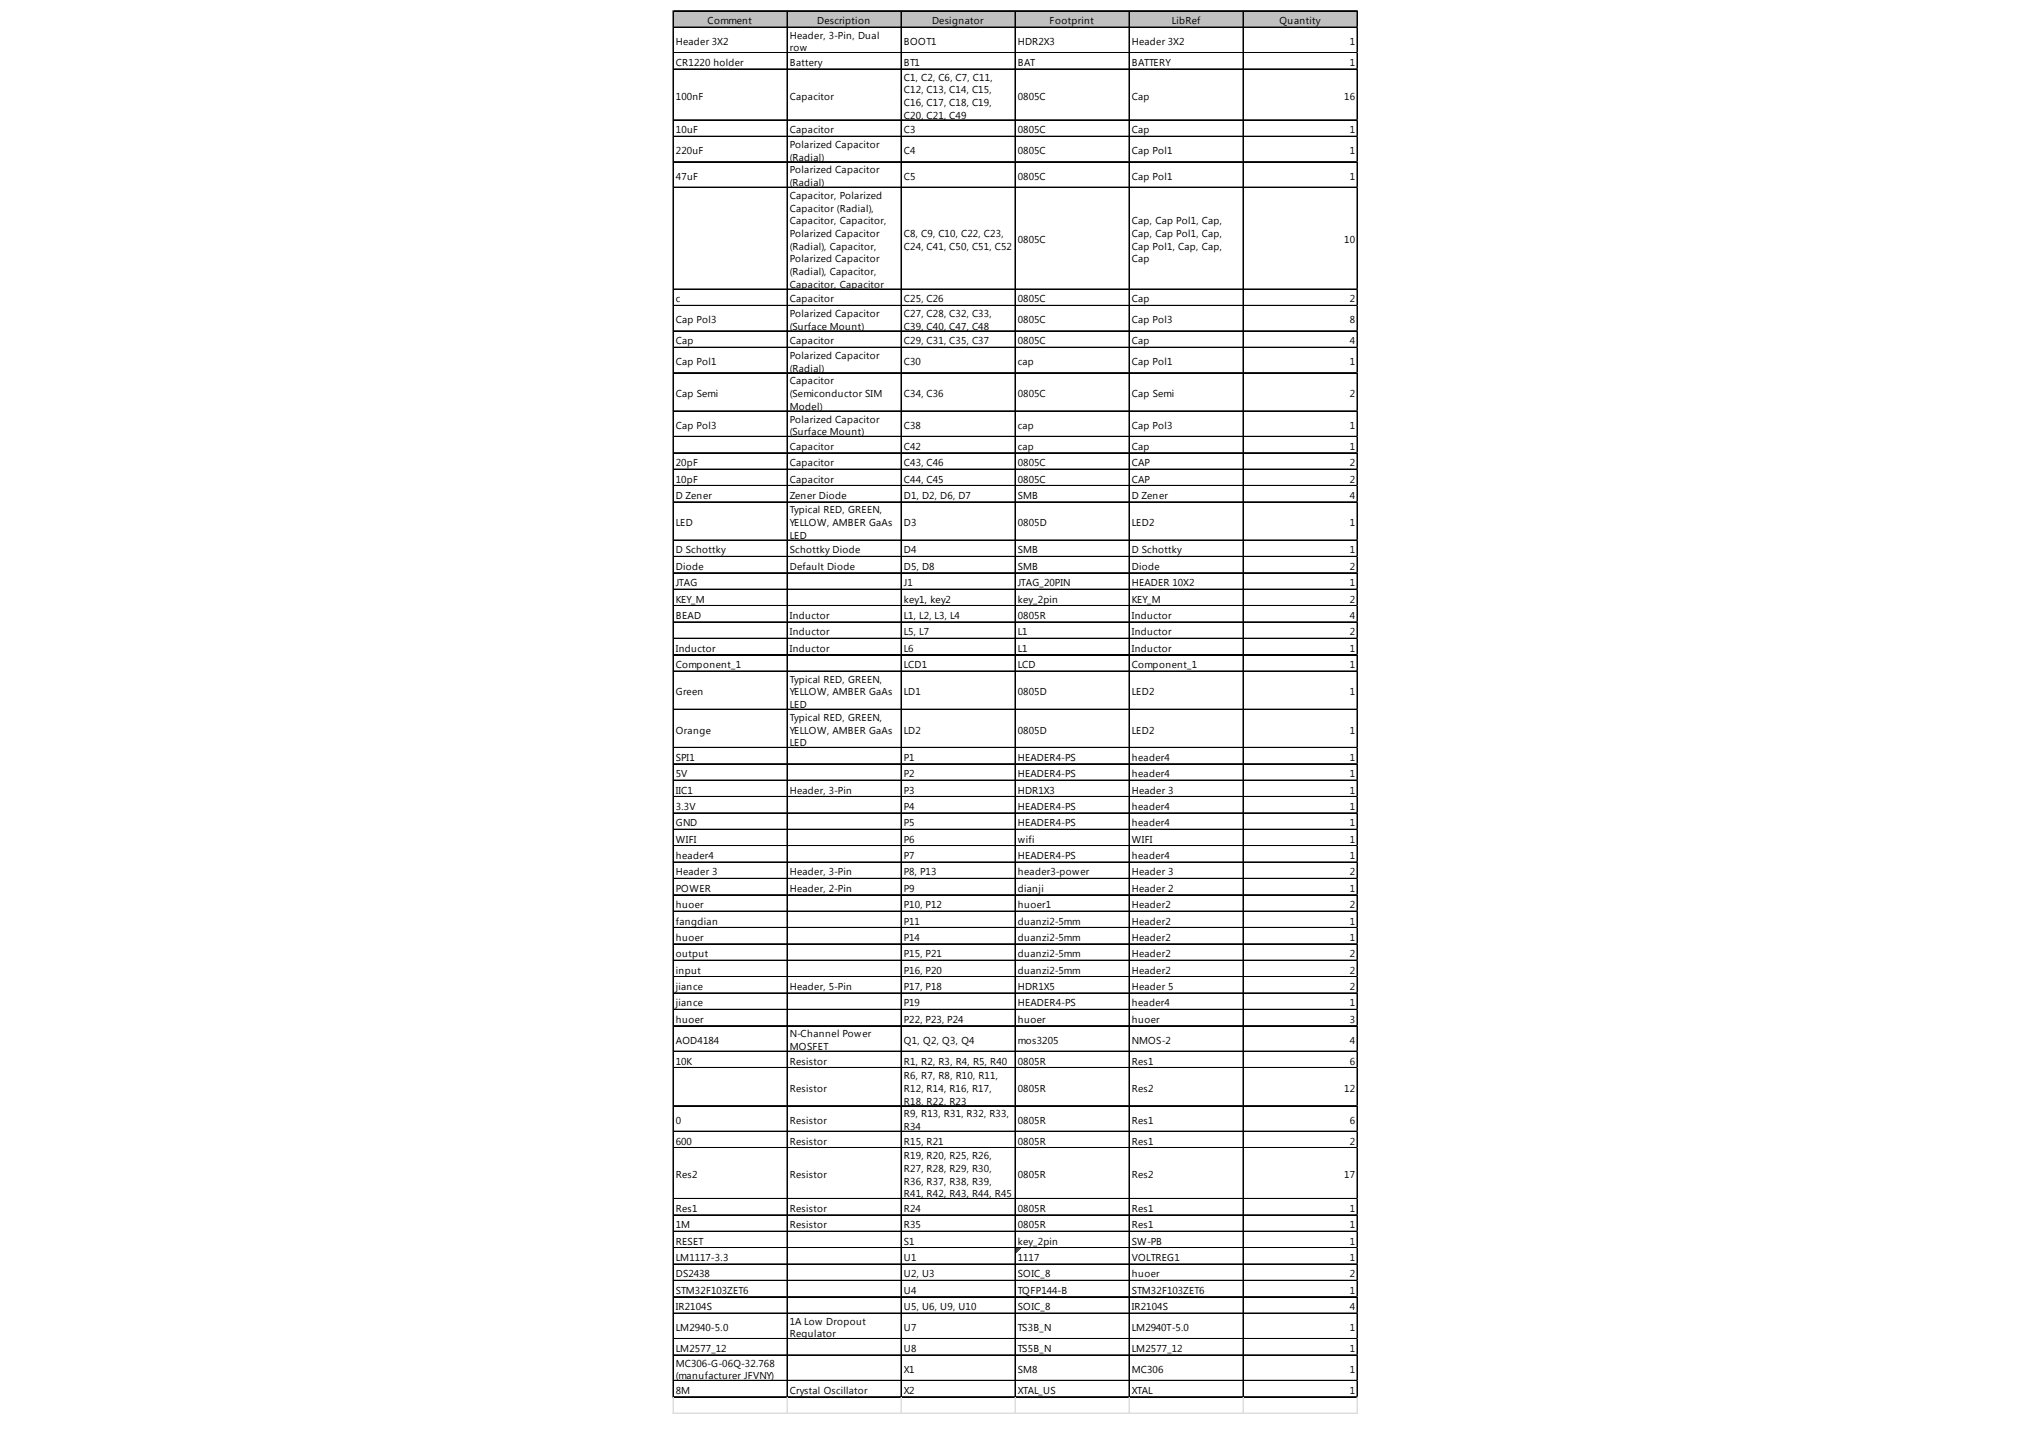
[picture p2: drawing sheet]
<svg xmlns="http://www.w3.org/2000/svg" width="287mm" height="202mm" viewBox="0 0 287 202" stroke-linecap="round" stroke-linejoin="round" font-family="sans-serif">
<defs><g id="words">
<g font-size="1.4">
<text x="99.8" y="3.4">Comment</text>
<text x="111.4" y="5.5">Header, 3-Pin, Dual</text>
<text x="115.2" y="3.4">Description</text>
<text x="131.4" y="3.4">Designator</text>
<text x="148" y="3.4">Footprint</text>
<text x="165.2" y="3.4">LibRef</text>
<text x="180.4" y="3.4">Quantity</text>
<text x="95.3" y="6.4">Header 3X2</text>
<text x="95.3" y="9.3">CR1220 holder</text>
<text x="111.4" y="7.3">row</text>
<text x="111.4" y="9.3">Battery</text>
<text x="127.4" y="6.4">BOOT1</text>
<text x="127.4" y="9.3">BT1</text>
<text x="127.4" y="11.4">C1, C2, C6, C7, C11,</text>
<text x="143.5" y="6.4">HDR2X3</text>
<text x="143.5" y="9.3">BAT</text>
<text x="159.6" y="6.4">Header 3X2</text>
<text x="159.6" y="9.3">BATTERY</text>
<text x="190.3" y="6.4">1</text>
<text x="190.3" y="9.3">1</text>
<text x="95.3" y="14.1">100nF</text>
<text x="111.4" y="14.1">Capacitor</text>
<text x="127.4" y="13.2">C12, C13, C14, C15,</text>
<text x="127.4" y="14.9">C16, C17, C18, C19,</text>
<text x="127.4" y="16.7">C20, C21, C49</text>
<text x="143.5" y="14.1">0805C</text>
<text x="159.6" y="14.1">Cap</text>
<text x="189.5" y="14.1">16</text>
<text x="95.3" y="18.8">10uF</text>
<text x="95.3" y="21.7">220uF</text>
<text x="111.4" y="18.8">Capacitor</text>
<text x="111.4" y="20.8">Polarized Capacitor</text>
<text x="111.4" y="22.6">(Radial)</text>
<text x="127.4" y="18.8">C3</text>
<text x="127.4" y="21.7">C4</text>
<text x="143.5" y="18.8">0805C</text>
<text x="143.5" y="21.7">0805C</text>
<text x="159.6" y="18.8">Cap</text>
<text x="159.6" y="21.7">Cap Pol1</text>
<text x="190.3" y="18.8">1</text>
<text x="190.3" y="21.7">1</text>
<text x="95.3" y="25.3">47uF</text>
<text x="111.4" y="24.4">Polarized Capacitor</text>
<text x="111.4" y="26.2">(Radial)</text>
<text x="111.4" y="28">Capacitor, Polarized</text>
<text x="111.4" y="29.8">Capacitor (Radial),</text>
<text x="127.4" y="25.3">C5</text>
<text x="143.5" y="25.3">0805C</text>
<text x="159.6" y="25.3">Cap Pol1</text>
<text x="190.3" y="25.3">1</text>
<text x="111.4" y="31.6">Capacitor, Capacitor,</text>
<text x="111.4" y="33.4">Polarized Capacitor</text>
<text x="111.4" y="35.2">(Radial), Capacitor,</text>
<text x="127.4" y="33.4">C8, C9, C10, C22, C23,</text>
<text x="127.4" y="35.2">C24, C41, C50, C51, C52</text>
<text x="143.5" y="34.3">0805C</text>
<text x="159.6" y="31.6">Cap, Cap Pol1, Cap,</text>
<text x="159.6" y="33.4">Cap, Cap Pol1, Cap,</text>
<text x="159.6" y="35.2">Cap Pol1, Cap, Cap,</text>
<text x="189.5" y="34.3">10</text>
<text x="111.4" y="37">Polarized Capacitor</text>
<text x="111.4" y="38.8">(Radial), Capacitor,</text>
<text x="111.4" y="40.6">Capacitor, Capacitor</text>
<text x="159.6" y="37">Cap</text>
<text x="95.3" y="42.6">c</text>
<text x="95.3" y="45.6">Cap Pol3</text>
<text x="111.4" y="42.6">Capacitor</text>
<text x="111.4" y="44.7">Polarized Capacitor</text>
<text x="111.4" y="46.5">(Surface Mount)</text>
<text x="127.4" y="42.6">C25, C26</text>
<text x="127.4" y="44.7">C27, C28, C32, C33,</text>
<text x="127.4" y="46.5">C39, C40, C47, C48</text>
<text x="143.5" y="42.6">0805C</text>
<text x="143.5" y="45.6">0805C</text>
<text x="159.6" y="42.6">Cap</text>
<text x="159.6" y="45.6">Cap Pol3</text>
<text x="190.3" y="42.6">2</text>
<text x="190.3" y="45.6">8</text>
<text x="95.3" y="48.5">Cap</text>
<text x="95.3" y="51.5">Cap Pol1</text>
<text x="111.4" y="48.5">Capacitor</text>
<text x="111.4" y="50.6">Polarized Capacitor</text>
<text x="111.4" y="52.4">(Radial)</text>
<text x="127.4" y="48.5">C29, C31, C35, C37</text>
<text x="127.4" y="51.5">C30</text>
<text x="143.5" y="48.5">0805C</text>
<text x="143.5" y="51.5">cap</text>
<text x="159.6" y="48.5">Cap</text>
<text x="159.6" y="51.5">Cap Pol1</text>
<text x="190.3" y="48.5">4</text>
<text x="190.3" y="51.5">1</text>
<text x="95.3" y="56">Cap Semi</text>
<text x="111.4" y="54.2">Capacitor</text>
<text x="111.4" y="56">(Semiconductor SIM</text>
<text x="111.4" y="57.8">Model)</text>
<text x="111.4" y="59.6">Polarized Capacitor</text>
<text x="127.4" y="56">C34, C36</text>
<text x="143.5" y="56">0805C</text>
<text x="159.6" y="56">Cap Semi</text>
<text x="190.3" y="56">2</text>
<text x="95.3" y="60.5">Cap Pol3</text>
<text x="95.3" y="65.7">20pF</text>
<text x="111.4" y="61.4">(Surface Mount)</text>
<text x="111.4" y="63.4">Capacitor</text>
<text x="111.4" y="65.7">Capacitor</text>
<text x="127.4" y="60.5">C38</text>
<text x="127.4" y="63.4">C42</text>
<text x="127.4" y="65.7">C43, C46</text>
<text x="143.5" y="60.5">cap</text>
<text x="143.5" y="63.4">cap</text>
<text x="143.5" y="65.7">0805C</text>
<text x="159.6" y="60.5">Cap Pol3</text>
<text x="159.6" y="63.4">Cap</text>
<text x="159.6" y="65.7">CAP</text>
<text x="190.3" y="60.5">1</text>
<text x="190.3" y="63.4">1</text>
<text x="190.3" y="65.7">2</text>
<text x="95.3" y="68">10pF</text>
<text x="95.3" y="70.3">D Zener</text>
<text x="111.4" y="68">Capacitor</text>
<text x="111.4" y="70.3">Zener Diode</text>
<text x="127.4" y="68">C44, C45</text>
<text x="127.4" y="70.3">D1, D2, D6, D7</text>
<text x="143.5" y="68">0805C</text>
<text x="143.5" y="70.3">SMB</text>
<text x="159.6" y="68">CAP</text>
<text x="159.6" y="70.3">D Zener</text>
<text x="190.3" y="68">2</text>
<text x="190.3" y="70.3">4</text>
<text x="95.3" y="74.2">LED</text>
<text x="111.4" y="72.4">Typical RED, GREEN,</text>
<text x="111.4" y="74.2">YELLOW, AMBER GaAs</text>
<text x="111.4" y="76">LED</text>
<text x="127.4" y="74.2">D3</text>
<text x="143.5" y="74.2">0805D</text>
<text x="159.6" y="74.2">LED2</text>
<text x="190.3" y="74.2">1</text>
<text x="95.3" y="78">D Schottky</text>
<text x="95.3" y="80.3">Diode</text>
<text x="95.3" y="82.6">JTAG</text>
<text x="111.4" y="78">Schottky Diode</text>
<text x="111.4" y="80.3">Default Diode</text>
<text x="127.4" y="78">D4</text>
<text x="127.4" y="80.3">D5, D8</text>
<text x="127.4" y="82.6">J1</text>
<text x="143.5" y="78">SMB</text>
<text x="143.5" y="80.3">SMB</text>
<text x="143.5" y="82.6">JTAG_20PIN</text>
<text x="159.6" y="78">D Schottky</text>
<text x="159.6" y="80.3">Diode</text>
<text x="159.6" y="82.6">HEADER 10X2</text>
<text x="190.3" y="78">1</text>
<text x="190.3" y="80.3">2</text>
<text x="190.3" y="82.6">1</text>
<text x="95.3" y="84.9">KEY_M</text>
<text x="95.3" y="87.3">BEAD</text>
<text x="111.4" y="87.3">Inductor</text>
<text x="111.4" y="89.6">Inductor</text>
<text x="127.4" y="84.9">key1, key2</text>
<text x="127.4" y="87.3">L1, L2, L3, L4</text>
<text x="127.4" y="89.6">L5, L7</text>
<text x="143.5" y="84.9">key_2pin</text>
<text x="143.5" y="87.3">0805R</text>
<text x="143.5" y="89.6">L1</text>
<text x="159.6" y="84.9">KEY_M</text>
<text x="159.6" y="87.3">Inductor</text>
<text x="159.6" y="89.6">Inductor</text>
<text x="190.3" y="84.9">2</text>
<text x="190.3" y="87.3">4</text>
<text x="190.3" y="89.6">2</text>
<text x="95.3" y="91.9">Inductor</text>
<text x="95.3" y="94.2">Component_1</text>
<text x="111.4" y="91.9">Inductor</text>
<text x="127.4" y="91.9">L6</text>
<text x="127.4" y="94.2">LCD1</text>
<text x="143.5" y="91.9">L1</text>
<text x="143.5" y="94.2">LCD</text>
<text x="159.6" y="91.9">Inductor</text>
<text x="159.6" y="94.2">Component_1</text>
<text x="190.3" y="91.9">1</text>
<text x="190.3" y="94.2">1</text>
<text x="95.3" y="98">Green</text>
<text x="111.4" y="96.2">Typical RED, GREEN,</text>
<text x="111.4" y="98">YELLOW, AMBER GaAs</text>
<text x="111.4" y="99.8">LED</text>
<text x="111.4" y="101.6">Typical RED, GREEN,</text>
<text x="127.4" y="98">LD1</text>
<text x="143.5" y="98">0805D</text>
<text x="159.6" y="98">LED2</text>
<text x="190.3" y="98">1</text>
<text x="95.3" y="103.4">Orange</text>
<text x="95.3" y="107.3">SPI1</text>
<text x="111.4" y="103.4">YELLOW, AMBER GaAs</text>
<text x="111.4" y="105.2">LED</text>
<text x="127.4" y="103.4">LD2</text>
<text x="127.4" y="107.3">P1</text>
<text x="143.5" y="103.4">0805D</text>
<text x="143.5" y="107.3">HEADER4-PS</text>
<text x="159.6" y="103.4">LED2</text>
<text x="159.6" y="107.3">header4</text>
<text x="190.3" y="103.4">1</text>
<text x="190.3" y="107.3">1</text>
<text x="95.3" y="109.6">5V</text>
<text x="95.3" y="111.9">IIC1</text>
<text x="111.4" y="111.9">Header, 3-Pin</text>
<text x="127.4" y="109.6">P2</text>
<text x="127.4" y="111.9">P3</text>
<text x="143.5" y="109.6">HEADER4-PS</text>
<text x="143.5" y="111.9">HDR1X3</text>
<text x="159.6" y="109.6">header4</text>
<text x="159.6" y="111.9">Header 3</text>
<text x="190.3" y="109.6">1</text>
<text x="190.3" y="111.9">1</text>
<text x="95.3" y="114.2">3.3V</text>
<text x="95.3" y="116.5">GND</text>
<text x="95.3" y="118.8">WIFI</text>
<text x="127.4" y="114.2">P4</text>
<text x="127.4" y="116.5">P5</text>
<text x="127.4" y="118.8">P6</text>
<text x="143.5" y="114.2">HEADER4-PS</text>
<text x="143.5" y="116.5">HEADER4-PS</text>
<text x="143.5" y="118.8">wifi</text>
<text x="159.6" y="114.2">header4</text>
<text x="159.6" y="116.5">header4</text>
<text x="159.6" y="118.8">WIFI</text>
<text x="190.3" y="114.2">1</text>
<text x="190.3" y="116.5">1</text>
<text x="190.3" y="118.8">1</text>
<text x="95.3" y="121.1">header4</text>
<text x="95.3" y="123.4">Header 3</text>
<text x="95.3" y="125.7">POWER</text>
<text x="111.4" y="123.4">Header, 3-Pin</text>
<text x="111.4" y="125.7">Header, 2-Pin</text>
<text x="127.4" y="121.1">P7</text>
<text x="127.4" y="123.4">P8, P13</text>
<text x="127.4" y="125.7">P9</text>
<text x="143.5" y="121.1">HEADER4-PS</text>
<text x="143.5" y="123.4">header3-power</text>
<text x="143.5" y="125.7">dianji</text>
<text x="159.6" y="121.1">header4</text>
<text x="159.6" y="123.4">Header 3</text>
<text x="159.6" y="125.7">Header 2</text>
<text x="190.3" y="121.1">1</text>
<text x="190.3" y="123.4">2</text>
<text x="190.3" y="125.7">1</text>
<text x="95.3" y="128">huoer</text>
<text x="95.3" y="130.3">fangdian</text>
<text x="127.4" y="128">P10, P12</text>
<text x="127.4" y="130.3">P11</text>
<text x="143.5" y="128">huoer1</text>
<text x="143.5" y="130.3">duanzi2-5mm</text>
<text x="159.6" y="128">Header2</text>
<text x="159.6" y="130.3">Header2</text>
<text x="190.3" y="128">2</text>
<text x="190.3" y="130.3">1</text>
<text x="95.3" y="132.6">huoer</text>
<text x="95.3" y="134.9">output</text>
<text x="95.3" y="137.2">input</text>
<text x="127.4" y="132.6">P14</text>
<text x="127.4" y="134.9">P15, P21</text>
<text x="127.4" y="137.2">P16, P20</text>
<text x="143.5" y="132.6">duanzi2-5mm</text>
<text x="143.5" y="134.9">duanzi2-5mm</text>
<text x="143.5" y="137.2">duanzi2-5mm</text>
<text x="159.6" y="132.6">Header2</text>
<text x="159.6" y="134.9">Header2</text>
<text x="159.6" y="137.2">Header2</text>
<text x="190.3" y="132.6">1</text>
<text x="190.3" y="134.9">2</text>
<text x="190.3" y="137.2">2</text>
<text x="95.3" y="139.6">jiance</text>
<text x="95.3" y="141.9">jiance</text>
<text x="111.4" y="139.6">Header, 5-Pin</text>
<text x="127.4" y="139.6">P17, P18</text>
<text x="127.4" y="141.9">P19</text>
<text x="143.5" y="139.6">HDR1X5</text>
<text x="143.5" y="141.9">HEADER4-PS</text>
<text x="159.6" y="139.6">Header 5</text>
<text x="159.6" y="141.9">header4</text>
<text x="190.3" y="139.6">2</text>
<text x="190.3" y="141.9">1</text>
<text x="95.3" y="144.2">huoer</text>
<text x="95.3" y="147.1">AOD4184</text>
<text x="111.4" y="146.2">N-Channel Power</text>
<text x="111.4" y="148">MOSFET</text>
<text x="127.4" y="144.2">P22, P23, P24</text>
<text x="127.4" y="147.1">Q1, Q2, Q3, Q4</text>
<text x="143.5" y="144.2">huoer</text>
<text x="143.5" y="147.1">mos3205</text>
<text x="159.6" y="144.2">huoer</text>
<text x="159.6" y="147.1">NMOS-2</text>
<text x="190.3" y="144.2">3</text>
<text x="190.3" y="147.1">4</text>
<text x="95.3" y="150.1">10K</text>
<text x="111.4" y="150.1">Resistor</text>
<text x="111.4" y="153.9">Resistor</text>
<text x="127.4" y="150.1">R1, R2, R3, R4, R5, R40</text>
<text x="127.4" y="152.1">R6, R7, R8, R10, R11,</text>
<text x="127.4" y="153.9">R12, R14, R16, R17,</text>
<text x="127.4" y="155.7">R18, R22, R23</text>
<text x="143.5" y="150.1">0805R</text>
<text x="143.5" y="153.9">0805R</text>
<text x="159.6" y="150.1">Res1</text>
<text x="159.6" y="153.9">Res2</text>
<text x="189.5" y="153.9">12</text>
<text x="190.3" y="150.1">6</text>
<text x="95.3" y="158.4">0</text>
<text x="95.3" y="161.4">600</text>
<text x="111.4" y="158.4">Resistor</text>
<text x="111.4" y="161.4">Resistor</text>
<text x="127.4" y="157.5">R9, R13, R31, R32, R33,</text>
<text x="127.4" y="159.3">R34</text>
<text x="127.4" y="161.4">R15, R21</text>
<text x="143.5" y="158.4">0805R</text>
<text x="143.5" y="161.4">0805R</text>
<text x="159.6" y="158.4">Res1</text>
<text x="159.6" y="161.4">Res1</text>
<text x="190.3" y="158.4">6</text>
<text x="190.3" y="161.4">2</text>
<text x="95.3" y="166.1">Res2</text>
<text x="111.4" y="166.1">Resistor</text>
<text x="127.4" y="163.4">R19, R20, R25, R26,</text>
<text x="127.4" y="165.2">R27, R28, R29, R30,</text>
<text x="127.4" y="167">R36, R37, R38, R39,</text>
<text x="143.5" y="166.1">0805R</text>
<text x="159.6" y="166.1">Res2</text>
<text x="189.5" y="166.1">17</text>
<text x="95.3" y="170.8">Res1</text>
<text x="95.3" y="173.1">1M</text>
<text x="111.4" y="170.8">Resistor</text>
<text x="111.4" y="173.1">Resistor</text>
<text x="127.4" y="168.8">R41, R42, R43, R44, R45</text>
<text x="127.4" y="170.8">R24</text>
<text x="127.4" y="173.1">R35</text>
<text x="143.5" y="170.8">0805R</text>
<text x="143.5" y="173.1">0805R</text>
<text x="159.6" y="170.8">Res1</text>
<text x="159.6" y="173.1">Res1</text>
<text x="190.3" y="170.8">1</text>
<text x="190.3" y="173.1">1</text>
<text x="95.3" y="175.5">RESET</text>
<text x="95.3" y="177.8">LM1117-3.3</text>
<text x="127.4" y="175.5">S1</text>
<text x="127.4" y="177.8">U1</text>
<text x="143.5" y="175.5">key_2pin</text>
<text x="143.5" y="177.8">1117</text>
<text x="159.6" y="175.5">SW-PB</text>
<text x="159.6" y="177.8">VOLTREG1</text>
<text x="190.3" y="175.5">1</text>
<text x="190.3" y="177.8">1</text>
<text x="95.3" y="180.1">DS2438</text>
<text x="95.3" y="182.4">STM32F103ZET6</text>
<text x="95.3" y="184.7">IR2104S</text>
<text x="127.4" y="180.1">U2, U3</text>
<text x="127.4" y="182.4">U4</text>
<text x="127.4" y="184.7">U5, U6, U9, U10</text>
<text x="143.5" y="180.1">SOIC_8</text>
<text x="143.5" y="182.4">TQFP144-B</text>
<text x="143.5" y="184.7">SOIC_8</text>
<text x="159.6" y="180.1">huoer</text>
<text x="159.6" y="182.4">STM32F103ZET6</text>
<text x="159.6" y="184.7">IR2104S</text>
<text x="190.3" y="180.1">2</text>
<text x="190.3" y="182.4">1</text>
<text x="190.3" y="184.7">4</text>
<text x="95.3" y="187.6">LM2940-5.0</text>
<text x="95.3" y="190.6">LM2577_12</text>
<text x="111.4" y="186.7">1A Low Dropout</text>
<text x="111.4" y="188.5">Regulator</text>
<text x="127.4" y="187.6">U7</text>
<text x="127.4" y="190.6">U8</text>
<text x="143.5" y="187.6">TS3B_N</text>
<text x="143.5" y="190.6">TS5B_N</text>
<text x="159.6" y="187.6">LM2940T-5.0</text>
<text x="159.6" y="190.6">LM2577_12</text>
<text x="190.3" y="187.6">1</text>
<text x="190.3" y="190.6">1</text>
<text x="95.3" y="192.6">MC306-G-06Q-32.768</text>
<text x="95.3" y="194.4">(manufacturer JFVNY)</text>
<text x="95.3" y="196.5">8M</text>
<text x="111.4" y="196.5">Crystal Oscillator</text>
<text x="127.4" y="193.5">X1</text>
<text x="127.4" y="196.5">X2</text>
<text x="143.5" y="193.5">SM8</text>
<text x="143.5" y="196.5">XTAL_US</text>
<text x="159.6" y="193.5">MC306</text>
<text x="159.6" y="196.5">XTAL</text>
<text x="190.3" y="193.5">1</text>
<text x="190.3" y="196.5">1</text>
</g>
</g></defs>
<path d="M95 1.6h96.5v2.3h-96.5z" fill="#c0c0c0"/>
<path d="M143.3 176h.6" fill="none" stroke="#008000" stroke-width=".14"/>
<path d="M143.3 176h.6v.1h-.6z" fill="#008000"/>
<path d="M143.3 176.1h.5" fill="none" stroke="#008000" stroke-width=".14"/>
<path d="M143.3 176.1h.5v.1h-.5z" fill="#008000"/>
<path d="M143.3 176.2h.3" fill="none" stroke="#008000" stroke-width=".14"/>
<path d="M143.3 176.2h.3v.2h-.3z" fill="#008000"/>
<path d="M143.3 176.4h.2" fill="none" stroke="#008000" stroke-width=".14"/>
<path d="M143.3 176.4h.2v.1h-.2z" fill="#008000"/>
<path d="M143.3 176.5h.1" fill="none" stroke="#008000" stroke-width=".14"/>
<path d="M143.3 176.5h.1v.1h-.1z" fill="#008000"/>
<g fill="none" stroke="#000" stroke-width=".14">
<path d="M94.9 1.5v195.5M95 1.5v195.5M95 1.5h96.5M95 1.6h96.5M95 3.8h96.5M95 3.9h96.5M95 7.4h96.5M95 7.5h96.5M95 9.7h96.5M95 9.8h96.5M95 16.9h96.5M95 17h96.5"/>
<path d="M95 19.2h96.5M95 19.3h96.5M111 1.6v195.4M127 1.6v195.4M127.1 1.6v195.4M143.1 1.6v195.4M143.2 1.6v195.4M159.2 1.6v195.4M159.3 1.6v195.4M175.3 1.6v195.4M191.3 1.6v195.4M191.4 1.6v195.4"/>
<path d="M95 22.8h96.5M95 26.4h96.5M95 40.7h96.5M95 40.8h96.5M95 43h96.5M95 43.1h96.5M95 46.6h96.5M95 46.7h96.5M95 48.9h96.5M95 49h96.5M95 52.5h96.5M95 52.6h96.5"/>
<path d="M95 57.9h96.5M95 58h96.5M95 61.5h96.5M95 61.6h96.5M95 63.8h96.5M95 63.9h96.5M95 66.1h96.5M95 66.2h96.5M95 68.4h96.5M95 68.5h96.5M95 70.7h96.5M95 70.8h96.5"/>
<path d="M95 76.1h96.5M95 76.2h96.5M95 78.4h96.5M95 78.5h96.5M95 80.7h96.5M95 80.8h96.5M95 83h96.5M95 83.1h96.5M95 85.3h96.5M95 85.4h96.5M95 87.7h96.5M95 90h96.5"/>
<path d="M95 92.3h96.5M95 94.6h96.5M95 100h96.5M95 105.3h96.5M95 105.4h96.5M95 107.7h96.5M95 110h96.5M95 112.3h96.5M95 114.6h96.5M95 116.9h96.5M95 119.2h96.5M95 119.3h96.5"/>
<path d="M95 121.5h96.5M95 121.6h96.5M95 123.8h96.5M95 123.9h96.5M95 126.1h96.5M95 126.2h96.5M95 128.4h96.5M95 128.5h96.5M95 130.7h96.5M95 130.8h96.5M95 133h96.5M95 133.1h96.5"/>
<path d="M95 135.3h96.5M95 135.4h96.5M95 137.7h96.5M95 140h96.5M95 142.3h96.5M95 144.6h96.5M95 148.2h96.5M95 150.5h96.5M95 155.9h96.5M95 159.4h96.5M95 159.5h96.5M95 161.8h96.5"/>
<path d="M95 168.9h96.5M95 169h96.5M95 171.2h96.5M95 171.3h96.5M95 173.5h96.5M95 173.6h96.5M95 175.9h96.5M95 178.2h96.5M95 180.5h96.5M95 182.8h96.5M95 185.1h96.5M95 188.7h96.5"/>
<path d="M95 191h96.5M95 194.6h96.5M95 196.9h96.5"/>
</g>
<g fill="none" stroke="#dadcdd" stroke-width=".14">
<path d="M191.5 1.5h.1M94.9 197v2.4M95 197v2.4M111 197v2.4M127 197v2.4M127.1 197v2.4M143.1 197v2.4M143.2 197v2.4M159.2 197v2.4M159.3 197v2.4M175.3 197v2.4M191.3 197v2.4"/>
<path d="M191.4 197v2.4"/>
</g>
<path d="M191.5 1.5v.1z" fill="#dadcdd"/>
<path d="M191.5 3.8h.1" fill="none" stroke="#dadcdd" stroke-width=".14"/>
<path d="M191.5 3.8v.1z" fill="#dadcdd"/>
<path d="M191.5 7.4h.1" fill="none" stroke="#dadcdd" stroke-width=".14"/>
<path d="M191.5 7.4v.1z" fill="#dadcdd"/>
<path d="M191.5 9.7h.1" fill="none" stroke="#dadcdd" stroke-width=".14"/>
<path d="M191.5 9.7v.1z" fill="#dadcdd"/>
<path d="M191.5 16.9h.1" fill="none" stroke="#dadcdd" stroke-width=".14"/>
<path d="M191.5 16.9v.1z" fill="#dadcdd"/>
<path d="M191.5 19.2h.1" fill="none" stroke="#dadcdd" stroke-width=".14"/>
<path d="M191.5 19.2v.1z" fill="#dadcdd"/>
<path d="M191.5 22.8h.1" fill="none" stroke="#dadcdd" stroke-width=".14"/>
<path d="M191.5 22.8v.1z" fill="#dadcdd"/>
<path d="M191.5 26.4h.1" fill="none" stroke="#dadcdd" stroke-width=".14"/>
<path d="M191.5 26.4v.1z" fill="#dadcdd"/>
<path d="M191.5 40.7h.1" fill="none" stroke="#dadcdd" stroke-width=".14"/>
<path d="M191.5 40.7v.2z" fill="#dadcdd"/>
<path d="M191.5 43h.1" fill="none" stroke="#dadcdd" stroke-width=".14"/>
<path d="M191.5 43v.2z" fill="#dadcdd"/>
<path d="M191.5 46.6h.1" fill="none" stroke="#dadcdd" stroke-width=".14"/>
<path d="M191.5 46.6v.2z" fill="#dadcdd"/>
<path d="M191.5 48.9h.1" fill="none" stroke="#dadcdd" stroke-width=".14"/>
<path d="M191.5 48.9v.2z" fill="#dadcdd"/>
<path d="M191.5 52.5h.1" fill="none" stroke="#dadcdd" stroke-width=".14"/>
<path d="M191.5 52.5v.2z" fill="#dadcdd"/>
<path d="M191.5 57.9h.1" fill="none" stroke="#dadcdd" stroke-width=".14"/>
<path d="M191.5 57.9v.1z" fill="#dadcdd"/>
<path d="M191.5 61.5h.1" fill="none" stroke="#dadcdd" stroke-width=".14"/>
<path d="M191.5 61.5v.1z" fill="#dadcdd"/>
<path d="M191.5 63.8h.1" fill="none" stroke="#dadcdd" stroke-width=".14"/>
<path d="M191.5 63.8v.1z" fill="#dadcdd"/>
<path d="M191.5 66.1h.1" fill="none" stroke="#dadcdd" stroke-width=".14"/>
<path d="M191.5 66.1v.1z" fill="#dadcdd"/>
<path d="M191.5 68.4h.1" fill="none" stroke="#dadcdd" stroke-width=".14"/>
<path d="M191.5 68.4v.2z" fill="#dadcdd"/>
<path d="M191.5 70.7h.1" fill="none" stroke="#dadcdd" stroke-width=".14"/>
<path d="M191.5 70.7v.2z" fill="#dadcdd"/>
<path d="M191.5 76.1h.1" fill="none" stroke="#dadcdd" stroke-width=".14"/>
<path d="M191.5 76.1v.1z" fill="#dadcdd"/>
<path d="M191.5 78.4h.1" fill="none" stroke="#dadcdd" stroke-width=".14"/>
<path d="M191.5 78.4v.2z" fill="#dadcdd"/>
<path d="M191.5 80.7h.1" fill="none" stroke="#dadcdd" stroke-width=".14"/>
<path d="M191.5 80.7v.2z" fill="#dadcdd"/>
<path d="M191.5 83h.1" fill="none" stroke="#dadcdd" stroke-width=".14"/>
<path d="M191.5 83v.2z" fill="#dadcdd"/>
<path d="M191.5 85.3h.1" fill="none" stroke="#dadcdd" stroke-width=".14"/>
<path d="M191.5 85.3v.2z" fill="#dadcdd"/>
<path d="M191.5 87.7h.1" fill="none" stroke="#dadcdd" stroke-width=".14"/>
<path d="M191.5 87.7v.1z" fill="#dadcdd"/>
<path d="M191.5 90h.1" fill="none" stroke="#dadcdd" stroke-width=".14"/>
<path d="M191.5 90v.1z" fill="#dadcdd"/>
<path d="M191.5 92.3h.1" fill="none" stroke="#dadcdd" stroke-width=".14"/>
<path d="M191.5 92.3v.1z" fill="#dadcdd"/>
<path d="M191.5 94.6h.1" fill="none" stroke="#dadcdd" stroke-width=".14"/>
<path d="M191.5 94.6v.1z" fill="#dadcdd"/>
<path d="M191.5 100h.1" fill="none" stroke="#dadcdd" stroke-width=".14"/>
<path d="M191.5 100v.1z" fill="#dadcdd"/>
<path d="M191.5 105.3h.1" fill="none" stroke="#dadcdd" stroke-width=".14"/>
<path d="M191.5 105.3v.2z" fill="#dadcdd"/>
<path d="M191.5 107.7h.1" fill="none" stroke="#dadcdd" stroke-width=".14"/>
<path d="M191.5 107.7v.1z" fill="#dadcdd"/>
<path d="M191.5 110h.1" fill="none" stroke="#dadcdd" stroke-width=".14"/>
<path d="M191.5 110v.1z" fill="#dadcdd"/>
<path d="M191.5 112.3h.1" fill="none" stroke="#dadcdd" stroke-width=".14"/>
<path d="M191.5 112.3v.1z" fill="#dadcdd"/>
<path d="M191.5 114.6h.1" fill="none" stroke="#dadcdd" stroke-width=".14"/>
<path d="M191.5 114.6v.1z" fill="#dadcdd"/>
<path d="M191.5 116.9h.1" fill="none" stroke="#dadcdd" stroke-width=".14"/>
<path d="M191.5 116.9v.1z" fill="#dadcdd"/>
<path d="M191.5 119.2h.1" fill="none" stroke="#dadcdd" stroke-width=".14"/>
<path d="M191.5 119.2v.1z" fill="#dadcdd"/>
<path d="M191.5 121.5h.1" fill="none" stroke="#dadcdd" stroke-width=".14"/>
<path d="M191.5 121.5v.1z" fill="#dadcdd"/>
<path d="M191.5 123.8h.1" fill="none" stroke="#dadcdd" stroke-width=".14"/>
<path d="M191.5 123.8v.1z" fill="#dadcdd"/>
<path d="M191.5 126.1h.1" fill="none" stroke="#dadcdd" stroke-width=".14"/>
<path d="M191.5 126.1v.1z" fill="#dadcdd"/>
<path d="M191.5 128.4h.1" fill="none" stroke="#dadcdd" stroke-width=".14"/>
<path d="M191.5 128.4v.1z" fill="#dadcdd"/>
<path d="M191.5 130.7h.1" fill="none" stroke="#dadcdd" stroke-width=".14"/>
<path d="M191.5 130.7v.2z" fill="#dadcdd"/>
<path d="M191.5 133h.1" fill="none" stroke="#dadcdd" stroke-width=".14"/>
<path d="M191.5 133v.2z" fill="#dadcdd"/>
<path d="M191.5 135.3h.1" fill="none" stroke="#dadcdd" stroke-width=".14"/>
<path d="M191.5 135.3v.2z" fill="#dadcdd"/>
<path d="M191.5 137.7h.1" fill="none" stroke="#dadcdd" stroke-width=".14"/>
<path d="M191.5 137.7v.1z" fill="#dadcdd"/>
<path d="M191.5 140h.1" fill="none" stroke="#dadcdd" stroke-width=".14"/>
<path d="M191.5 140v.1z" fill="#dadcdd"/>
<path d="M191.5 142.3h.1" fill="none" stroke="#dadcdd" stroke-width=".14"/>
<path d="M191.5 142.3v.1z" fill="#dadcdd"/>
<path d="M191.5 144.6h.1" fill="none" stroke="#dadcdd" stroke-width=".14"/>
<path d="M191.5 144.6v.1z" fill="#dadcdd"/>
<path d="M191.5 148.2h.1" fill="none" stroke="#dadcdd" stroke-width=".14"/>
<path d="M191.5 148.2v.1z" fill="#dadcdd"/>
<path d="M191.5 150.5h.1" fill="none" stroke="#dadcdd" stroke-width=".14"/>
<path d="M191.5 150.5v.1z" fill="#dadcdd"/>
<path d="M191.5 155.9h.1" fill="none" stroke="#dadcdd" stroke-width=".14"/>
<path d="M191.5 155.9v.1z" fill="#dadcdd"/>
<path d="M191.5 159.4h.1" fill="none" stroke="#dadcdd" stroke-width=".14"/>
<path d="M191.5 159.4v.2z" fill="#dadcdd"/>
<path d="M191.5 161.8h.1" fill="none" stroke="#dadcdd" stroke-width=".14"/>
<path d="M191.5 161.8v.1z" fill="#dadcdd"/>
<path d="M191.5 168.9h.1" fill="none" stroke="#dadcdd" stroke-width=".14"/>
<path d="M191.5 168.9v.2z" fill="#dadcdd"/>
<path d="M191.5 171.2h.1" fill="none" stroke="#dadcdd" stroke-width=".14"/>
<path d="M191.5 171.2v.2z" fill="#dadcdd"/>
<path d="M191.5 173.5h.1" fill="none" stroke="#dadcdd" stroke-width=".14"/>
<path d="M191.5 173.5v.2z" fill="#dadcdd"/>
<path d="M191.5 175.9h.1" fill="none" stroke="#dadcdd" stroke-width=".14"/>
<path d="M191.5 175.9v.1z" fill="#dadcdd"/>
<path d="M191.5 178.2h.1" fill="none" stroke="#dadcdd" stroke-width=".14"/>
<path d="M191.5 178.2v.1z" fill="#dadcdd"/>
<path d="M191.5 180.5h.1" fill="none" stroke="#dadcdd" stroke-width=".14"/>
<path d="M191.5 180.5v.1z" fill="#dadcdd"/>
<path d="M191.5 182.8h.1" fill="none" stroke="#dadcdd" stroke-width=".14"/>
<path d="M191.5 182.8v.1z" fill="#dadcdd"/>
<path d="M191.5 185.1h.1" fill="none" stroke="#dadcdd" stroke-width=".14"/>
<path d="M191.5 185.1v.1z" fill="#dadcdd"/>
<path d="M191.5 188.7h.1" fill="none" stroke="#dadcdd" stroke-width=".14"/>
<path d="M191.5 188.7v.1z" fill="#dadcdd"/>
<path d="M191.5 191h.1" fill="none" stroke="#dadcdd" stroke-width=".14"/>
<path d="M191.5 191v.1z" fill="#dadcdd"/>
<path d="M191.5 194.6h.1" fill="none" stroke="#dadcdd" stroke-width=".14"/>
<path d="M191.5 194.6v.1z" fill="#dadcdd"/>
<path d="M191.5 196.9h.1" fill="none" stroke="#dadcdd" stroke-width=".14"/>
<path d="M191.5 196.9v.1z" fill="#dadcdd"/>
<path d="M94.9 199.2h96.6M94.9 199.3h96.6" fill="none" stroke="#dadcdd" stroke-width=".14"/>
<use href="#words"/>
</svg>
